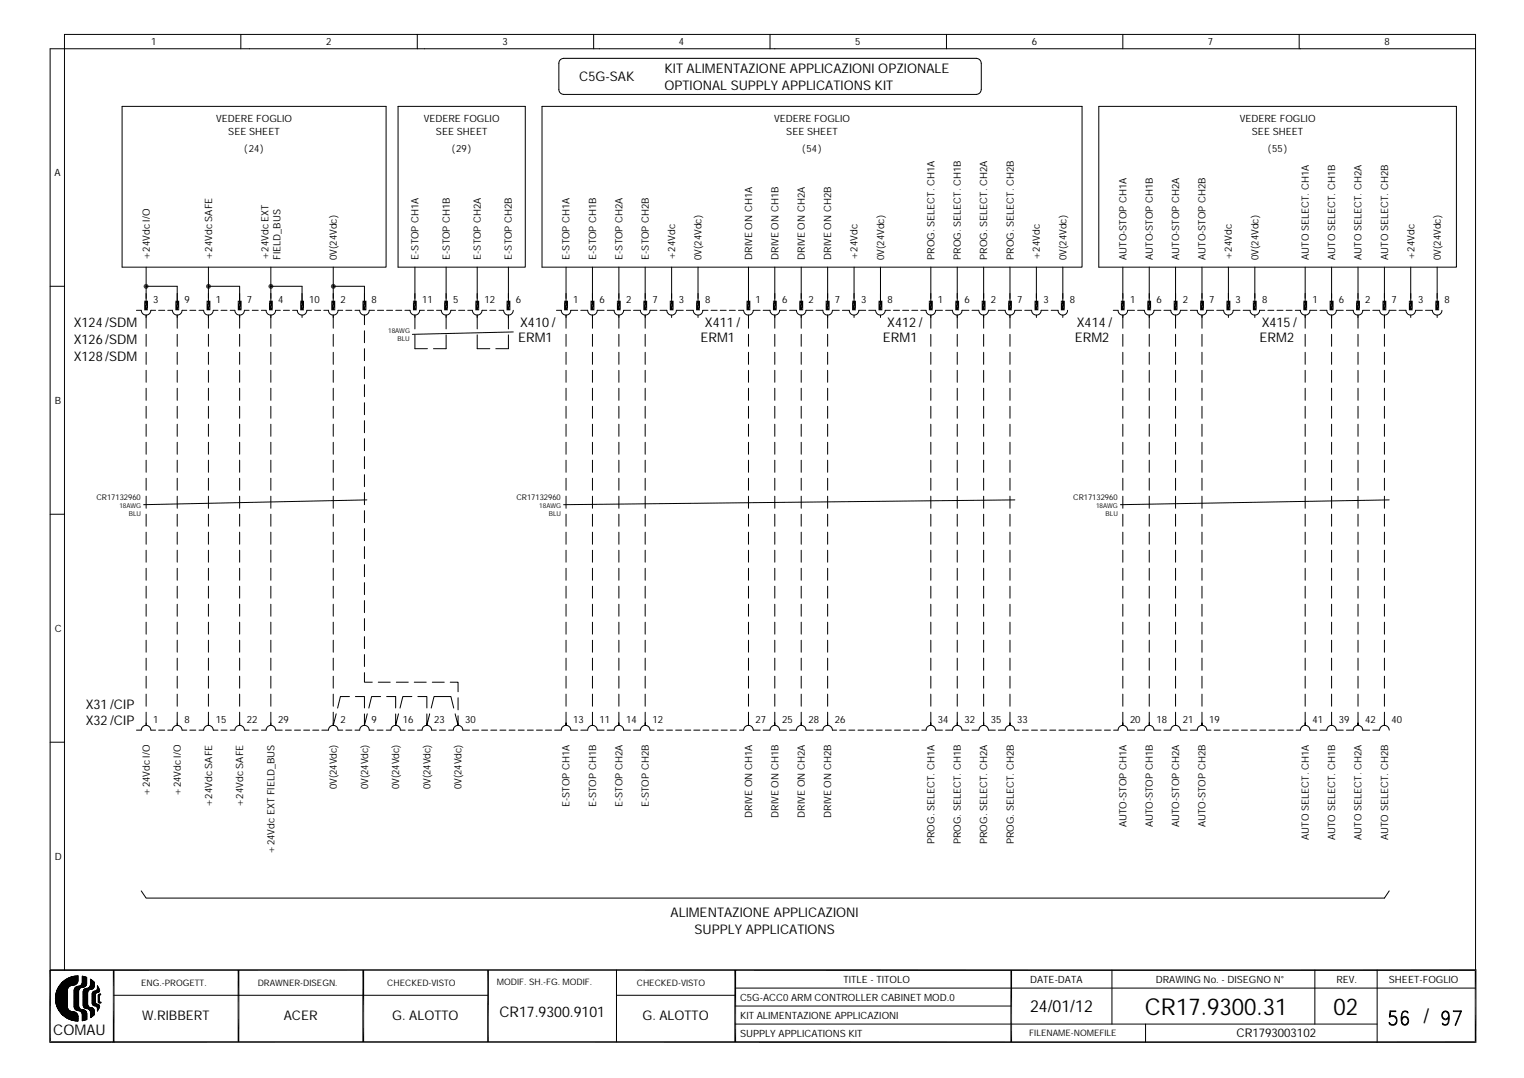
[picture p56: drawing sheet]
<svg xmlns="http://www.w3.org/2000/svg" width="297mm" height="210mm" viewBox="0 0 297 210" stroke-linecap="round" stroke-linejoin="round" font-family="sans-serif">
<defs><g id="words">
<g font-size="4.5">
<text x="222.9" y="197.5">CR17.9300.31</text>
<text x="259.6" y="197.5">02</text>
</g>
<text font-size="3.9" x="277.1" y="199.2">/</text>
<text font-size="3.2" x="200.5" y="197.1">24/01/12</text>
<g font-size="2.9">
<text x="10.4" y="201.5">COMAU</text>
<text x="97.2" y="198">CR17.9300.9101</text>
</g>
<g font-size="2.6">
<text x="112.8" y="15.8">C5G-SAK</text>
<text x="129.3" y="14.2">KIT ALIMENTAZIONE APPLICAZIONI OPZIONALE</text>
<text x="129.3" y="17.4">OPTIONAL SUPPLY APPLICATIONS KIT</text>
<text x="14.4" y="63.7">X124/SDM</text>
<text x="101.3" y="63.7">X410/</text>
<text x="137.2" y="63.7">X411 /</text>
<text x="172.7" y="63.7">X412/</text>
<text x="209.6" y="63.7">X414/</text>
<text x="245.6" y="63.7">X415/</text>
<text x="14.4" y="67">X126/SDM</text>
<text x="14.4" y="70.2">X128/SDM</text>
<text x="100.9" y="66.5">ERM1</text>
<text x="136.4" y="66.5">ERM1</text>
<text x="171.9" y="66.5">ERM1</text>
<text x="209.2" y="66.5">ERM2</text>
<text x="245.2" y="66.5">ERM2</text>
<text x="16.7" y="138">X31 /CIP</text>
<text x="16.7" y="141.2">X32/CIP</text>
<text x="130.6" y="178.6">ALIMENTAZIONE APPLICAZIONI</text>
<text x="135.2" y="181.9">SUPPLY APPLICATIONS</text>
<text x="27.7" y="198.7">W.RIBBERT</text>
<text x="55.2" y="198.7">ACER</text>
<text x="76.4" y="198.7">G. ALOTTO</text>
<text x="125.1" y="198.7">G. ALOTTO</text>
</g>
<text font-size="2.3" x="240.7" y="202">CR1793003102</text>
<g font-size="1.9">
<text x="29.4" y="8.8">1</text>
<text x="63.5" y="8.8">2</text>
<text x="97.8" y="8.8">3</text>
<text x="132.1" y="8.8">4</text>
<text x="166.5" y="8.8">5</text>
<text x="200.9" y="8.8">6</text>
<text x="235.2" y="8.8">7</text>
<text x="269.5" y="8.8">8</text>
<text x="42.1" y="23.7">VEDERE FOGLIO</text>
<text x="82.5" y="23.7">VEDERE FOGLIO</text>
<text x="150.7" y="23.7">VEDERE FOGLIO</text>
<text x="241.3" y="23.7">VEDERE FOGLIO</text>
<text x="44.4" y="26.3">SEE SHEET</text>
<text x="47.5" y="29.6">(24)</text>
<text x="84.9" y="26.3">SEE SHEET</text>
<text x="88" y="29.6">(29)</text>
<text x="153.1" y="26.3">SEE SHEET</text>
<text x="156.2" y="29.6">(54)</text>
<text x="243.7" y="26.3">SEE SHEET</text>
<text x="246.8" y="29.6">(55)</text>
<text x="10.6" y="34.3">A</text>
<text x="29.1" y="50.6" transform="rotate(-90 29.1 50.6)">+24Vdc I/O</text>
<text x="41.3" y="50.6" transform="rotate(-90 41.3 50.6)">+24Vdc SAFE</text>
<text x="52.3" y="50.6" transform="rotate(-90 52.3 50.6)">+24Vdc EXT</text>
<text x="54.6" y="50.6" transform="rotate(-90 54.6 50.6)">FIELD_BUS</text>
<text x="65.6" y="50.6" transform="rotate(-90 65.6 50.6)">0V(24Vdc)</text>
<text x="81.5" y="50.6" transform="rotate(-90 81.5 50.6)">E-STOP CH1A</text>
<text x="87.5" y="50.6" transform="rotate(-90 87.5 50.6)">E-STOP CH1B</text>
<text x="93.6" y="50.6" transform="rotate(-90 93.6 50.6)">E-STOP CH2A</text>
<text x="99.7" y="50.6" transform="rotate(-90 99.7 50.6)">E-STOP CH2B</text>
<text x="110.9" y="50.6" transform="rotate(-90 110.9 50.6)">E-STOP CH1A</text>
<text x="116" y="50.6" transform="rotate(-90 116 50.6)">E-STOP CH1B</text>
<text x="121.2" y="50.6" transform="rotate(-90 121.2 50.6)">E-STOP CH2A</text>
<text x="126.3" y="50.6" transform="rotate(-90 126.3 50.6)">E-STOP CH2B</text>
<text x="131.4" y="50.6" transform="rotate(-90 131.4 50.6)">+24Vdc</text>
<text x="136.6" y="50.6" transform="rotate(-90 136.6 50.6)">0V(24Vdc)</text>
<text x="146.4" y="50.6" transform="rotate(-90 146.4 50.6)">DRIVE ON CH1A</text>
<text x="151.5" y="50.6" transform="rotate(-90 151.5 50.6)">DRIVE ON CH1B</text>
<text x="156.7" y="50.6" transform="rotate(-90 156.7 50.6)">DRIVE ON CH2A</text>
<text x="161.8" y="50.6" transform="rotate(-90 161.8 50.6)">DRIVE ON CH2B</text>
<text x="167" y="50.6" transform="rotate(-90 167 50.6)">+24Vdc</text>
<text x="172.1" y="50.6" transform="rotate(-90 172.1 50.6)">0V(24Vdc)</text>
<text x="181.9" y="50.6" transform="rotate(-90 181.9 50.6)">PROG. SELECT. CH1A</text>
<text x="187" y="50.6" transform="rotate(-90 187 50.6)">PROG. SELECT. CH1B</text>
<text x="192.2" y="50.6" transform="rotate(-90 192.2 50.6)">PROG. SELECT. CH2A</text>
<text x="197.3" y="50.6" transform="rotate(-90 197.3 50.6)">PROG. SELECT. CH2B</text>
<text x="202.5" y="50.6" transform="rotate(-90 202.5 50.6)">+24Vdc</text>
<text x="207.6" y="50.6" transform="rotate(-90 207.6 50.6)">0V(24Vdc)</text>
<text x="219.3" y="50.6" transform="rotate(-90 219.3 50.6)">AUTO-STOP CH1A</text>
<text x="224.4" y="50.6" transform="rotate(-90 224.4 50.6)">AUTO-STOP CH1B</text>
<text x="229.6" y="50.6" transform="rotate(-90 229.6 50.6)">AUTO-STOP CH2A</text>
<text x="234.7" y="50.6" transform="rotate(-90 234.7 50.6)">AUTO-STOP CH2B</text>
<text x="239.8" y="50.6" transform="rotate(-90 239.8 50.6)">+24Vdc</text>
<text x="245" y="50.6" transform="rotate(-90 245 50.6)">0V(24Vdc)</text>
<text x="254.8" y="50.6" transform="rotate(-90 254.8 50.6)">AUTO SELECT. CH1A</text>
<text x="259.9" y="50.6" transform="rotate(-90 259.9 50.6)">AUTO SELECT. CH1B</text>
<text x="265.1" y="50.6" transform="rotate(-90 265.1 50.6)">AUTO SELECT. CH2A</text>
<text x="270.2" y="50.6" transform="rotate(-90 270.2 50.6)">AUTO SELECT. CH2B</text>
<text x="275.4" y="50.6" transform="rotate(-90 275.4 50.6)">+24Vdc</text>
<text x="280.5" y="50.6" transform="rotate(-90 280.5 50.6)">0V(24Vdc)</text>
<text x="29.8" y="59">3</text>
<text x="35.9" y="59">9</text>
<text x="42" y="59">1</text>
<text x="48.1" y="59">7</text>
<text x="54.1" y="59">4</text>
<text x="60.2" y="59">10</text>
<text x="66.3" y="59">2</text>
<text x="72.3" y="59">8</text>
<text x="82.2" y="59">11</text>
<text x="88.2" y="59">5</text>
<text x="94.3" y="59">12</text>
<text x="100.4" y="59">6</text>
<text x="111.6" y="59">1</text>
<text x="116.7" y="59">6</text>
<text x="121.9" y="59">2</text>
<text x="127" y="59">7</text>
<text x="132.1" y="59">3</text>
<text x="137.3" y="59">8</text>
<text x="147.1" y="59">1</text>
<text x="152.3" y="59">6</text>
<text x="157.4" y="59">2</text>
<text x="162.5" y="59">7</text>
<text x="167.7" y="59">3</text>
<text x="172.8" y="59">8</text>
<text x="182.6" y="59">1</text>
<text x="187.7" y="59">6</text>
<text x="192.9" y="59">2</text>
<text x="198" y="59">7</text>
<text x="203.2" y="59">3</text>
<text x="208.3" y="59">8</text>
<text x="220" y="59">1</text>
<text x="225.1" y="59">6</text>
<text x="230.3" y="59">2</text>
<text x="235.4" y="59">7</text>
<text x="240.5" y="59">3</text>
<text x="245.7" y="59">8</text>
<text x="255.5" y="59">1</text>
<text x="260.6" y="59">6</text>
<text x="265.8" y="59">2</text>
<text x="270.9" y="59">7</text>
<text x="276.1" y="59">3</text>
<text x="281.2" y="59">8</text>
<text x="10.7" y="78.6">B</text>
<text x="10.6" y="123">C</text>
<text x="29.8" y="140.8">1</text>
<text x="35.9" y="140.8">8</text>
<text x="42" y="140.8">15</text>
<text x="48.1" y="140.8">22</text>
<text x="54.1" y="140.8">29</text>
<text x="66.3" y="140.8">2</text>
<text x="72.3" y="140.8">9</text>
<text x="78.4" y="140.8">16</text>
<text x="84.5" y="140.8">23</text>
<text x="90.6" y="140.8">30</text>
<text x="111.6" y="140.8">13</text>
<text x="116.7" y="140.8">11</text>
<text x="121.9" y="140.8">14</text>
<text x="127" y="140.8">12</text>
<text x="147.1" y="140.8">27</text>
<text x="152.3" y="140.8">25</text>
<text x="157.4" y="140.8">28</text>
<text x="162.5" y="140.8">26</text>
<text x="182.6" y="140.8">34</text>
<text x="187.7" y="140.8">32</text>
<text x="192.9" y="140.8">35</text>
<text x="198" y="140.8">33</text>
<text x="220" y="140.8">20</text>
<text x="225.1" y="140.8">18</text>
<text x="230.3" y="140.8">21</text>
<text x="235.4" y="140.8">19</text>
<text x="255.5" y="140.8">41</text>
<text x="260.6" y="140.8">39</text>
<text x="265.8" y="140.8">42</text>
<text x="270.9" y="140.8">40</text>
<text x="29.1" y="155" transform="rotate(-90 29.1 155)">+24Vdc I/O</text>
<text x="35.2" y="155" transform="rotate(-90 35.2 155)">+24Vdc I/O</text>
<text x="65.6" y="153.7" transform="rotate(-90 65.6 153.7)">0V(24Vdc)</text>
<text x="71.6" y="153.7" transform="rotate(-90 71.6 153.7)">0V(24Vdc)</text>
<text x="77.7" y="153.7" transform="rotate(-90 77.7 153.7)">0V(24Vdc)</text>
<text x="83.8" y="153.7" transform="rotate(-90 83.8 153.7)">0V(24Vdc)</text>
<text x="89.9" y="153.7" transform="rotate(-90 89.9 153.7)">0V(24Vdc)</text>
<text x="41.3" y="157.1" transform="rotate(-90 41.3 157.1)">+24Vdc SAFE</text>
<text x="47.3" y="157.1" transform="rotate(-90 47.3 157.1)">+24Vdc SAFE</text>
<text x="110.9" y="157.2" transform="rotate(-90 110.9 157.2)">E-STOP CH1A</text>
<text x="116" y="157.2" transform="rotate(-90 116 157.2)">E-STOP CH1B</text>
<text x="121.2" y="157.2" transform="rotate(-90 121.2 157.2)">E-STOP CH2A</text>
<text x="126.3" y="157.2" transform="rotate(-90 126.3 157.2)">E-STOP CH2B</text>
<text x="146.4" y="159.2" transform="rotate(-90 146.4 159.2)">DRIVE ON CH1A</text>
<text x="151.5" y="159.2" transform="rotate(-90 151.5 159.2)">DRIVE ON CH1B</text>
<text x="156.7" y="159.2" transform="rotate(-90 156.7 159.2)">DRIVE ON CH2A</text>
<text x="161.8" y="159.2" transform="rotate(-90 161.8 159.2)">DRIVE ON CH2B</text>
<text x="219.3" y="161.1" transform="rotate(-90 219.3 161.1)">AUTO-STOP CH1A</text>
<text x="224.4" y="161.1" transform="rotate(-90 224.4 161.1)">AUTO-STOP CH1B</text>
<text x="229.6" y="161.1" transform="rotate(-90 229.6 161.1)">AUTO-STOP CH2A</text>
<text x="234.7" y="161.1" transform="rotate(-90 234.7 161.1)">AUTO-STOP CH2B</text>
<text x="10.7" y="167.4">D</text>
<text x="53.4" y="166.2" transform="rotate(-90 53.4 166.2)">+24Vdc EXT FIELD_BUS</text>
<text x="181.9" y="164.4" transform="rotate(-90 181.9 164.4)">PROG. SELECT. CH1A</text>
<text x="187" y="164.4" transform="rotate(-90 187 164.4)">PROG. SELECT. CH1B</text>
<text x="192.2" y="164.4" transform="rotate(-90 192.2 164.4)">PROG. SELECT. CH2A</text>
<text x="197.3" y="164.4" transform="rotate(-90 197.3 164.4)">PROG. SELECT. CH2B</text>
<text x="254.8" y="163.5" transform="rotate(-90 254.8 163.5)">AUTO SELECT. CH1A</text>
<text x="259.9" y="163.6" transform="rotate(-90 259.9 163.6)">AUTO SELECT. CH1B</text>
<text x="265.1" y="163.5" transform="rotate(-90 265.1 163.5)">AUTO SELECT. CH2A</text>
<text x="270.2" y="163.6" transform="rotate(-90 270.2 163.6)">AUTO SELECT. CH2B</text>
<text x="164.2" y="191.5">TITLE - TITOLO</text>
<text x="200.6" y="191.5">DATE-DATA</text>
<text x="225" y="191.5">DRAWING No. - DISEGNO N°</text>
<text x="260.2" y="191.5">REV.</text>
<text x="270.4" y="191.5">SHEET-FOGLIO</text>
<text x="144.1" y="195">C5G-ACC0 ARM CONTROLLER CABINET MOD.0</text>
<text x="144.1" y="198.5">KIT ALIMENTAZIONE APPLICAZIONI</text>
<text x="144.1" y="202">SUPPLY APPLICATIONS KIT</text>
</g>
<g font-size="1.7">
<text x="27.5" y="191.9">ENG.-PROGETT.</text>
<text x="50.2" y="191.9">DRAWNER-DISEGN.</text>
<text x="75.4" y="191.9">CHECKED-VISTO</text>
<text x="96.7" y="191.7">MODIF. SH.-FG. MODIF.</text>
<text x="124" y="191.9">CHECKED-VISTO</text>
<text x="200.4" y="201.7">FILENAME-NOMEFILE</text>
</g>
<g font-size="1.5">
<text x="18.8" y="97.3">CR17132960</text>
<text x="100.5" y="97.3">CR17132960</text>
<text x="208.9" y="97.3">CR17132960</text>
</g>
<g font-size="1.3">
<text x="75.6" y="64.8">18AWG</text>
<text x="77.4" y="66.4">BLU</text>
<text x="23.2" y="98.9">18AWG</text>
<text x="25.1" y="100.5">BLU</text>
<text x="105" y="98.9">18AWG</text>
<text x="106.8" y="100.5">BLU</text>
<text x="213.4" y="98.9">18AWG</text>
<text x="215.2" y="100.5">BLU</text>
</g>
</g></defs>
<g fill="none" stroke="#000" stroke-width=".19">
<path d="M46.9 6.7v2.8M81.2 6.7v2.8M109.2 11.5l.5-.1h80.4a.99 .99 0 0 1 .9 .9v5.1a.99 .99 0 0 1-.9 1h-80.4a.95 .95 0 0 1-.9-1v-5.1zM115.6 6.7v2.8M149.9 6.7v2.8M184.3 6.7v2.8M218.6 6.7v2.8M252.9 6.7v2.8M287.3 9.5h-277.5v179.4M23.8 20.7h51.4v31.3h-51.4zM77.5 20.7h24.8v31.3h-24.8zM105.5 20.7h105.2v31.3h-105.2z"/>
<path d="M213.9 20.7h69.6v31.3h-69.6zM9.8 55.7h2.8M28.4 55.7h6.1v3.3M28.4 52v7M40.6 55.7h6.1v3.3M40.6 52v7M52.7 52v7M52.7 55.7h6.1v3.3M64.9 52v7M64.9 55.7h6.1v3.3M80.8 52v7M86.8 52v7"/>
<path d="M92.9 52v7M99 52v7M110.2 52v7M115.3 52v7M120.5 52v7M125.6 52v7M130.7 52v7M135.9 52v7M145.7 52v7M150.8 52v7M156 52v7M161.1 52v7"/>
<path d="M166.3 52v7M171.4 52v7M181.2 52v7M186.4 52v7M191.5 52v7M196.6 52v7M201.8 52v7M206.9 52v7M218.6 52v7M223.7 52v7M228.9 52v7M234 52v7"/>
<path d="M239.1 52v7M244.3 52v7M254.1 52v7M259.2 52v7M264.4 52v7M269.5 52v7M274.6 52v7M279.8 52v7M26.6 60.4h.9a.94 .94 0 0 0 .9 1 .94 .94 0 0 0 1-1h.9M28.4 61.4v2.5M28.4 65.1v2.3M28.4 68.6v2.3"/>
<path d="M28.4 72.1v2.3M28.4 75.6v2.3M28.4 79.1v2.3M30.9 60.4h1.2M32.7 60.4h.9a.94 .94 0 0 0 .9 1 .94 .94 0 0 0 1-1h.9M34.5 61.4v2.5M34.5 65.1v2.3M34.5 68.6v2.3M34.5 72.1v2.3M34.5 75.6v2.3M34.5 79.1v2.3M37 60.4h1.1"/>
<path d="M38.7 60.4h.9a.94 .94 0 0 0 1 1 .94 .94 0 0 0 .9-1h.9M40.6 61.4v2.5M40.6 65.1v2.3M40.6 68.6v2.3M40.6 72.1v2.3M40.6 75.6v2.3M40.6 79.1v2.3M43 60.4h1.2M44.8 60.4h.9a.93 .93 0 0 0 1 1 .93 .93 0 0 0 .9-1h.9M46.7 61.4v2.5M46.7 65.1v2.3M46.7 68.6v2.3"/>
<path d="M46.7 72.1v2.3M46.7 75.6v2.3M46.7 79.1v2.3M49.1 60.4h1.2M50.9 60.4h.9a.93 .93 0 0 0 .9 1 .93 .93 0 0 0 1-1h.9M52.7 61.4v2.5M52.7 65.1v2.3M52.7 68.6v2.3M52.7 72.1v2.3M52.7 75.6v2.3M52.7 79.1v2.3M55.2 60.4h1.1"/>
<path d="M57 60.4h.9a.93 .93 0 0 0 .9 1 .93 .93 0 0 0 .9-1h.9M58.8 61.4v.4M61.3 60.4h1.1M63 60.4h.9a.93 .93 0 0 0 1 1 .93 .93 0 0 0 .9-1h.9M64.9 61.4v2.5M64.9 65.1v2.3M64.9 68.6v2.3M64.9 72.1v2.3M64.9 75.6v2.3M64.9 79.1v2.3M67.3 60.4h1.2M69.1 60.4h.9a.93 .93 0 0 0 1 1 .93 .93 0 0 0 .9-1h1"/>
<path d="M71 61.4v1.8M71 64.4v2.3M71 67.9v2.3M71 71.4v2.3M71 74.9v2.3M71 78.4v2.3M73.5 60.4h1.2M75.3 60.4h1.1M77 60.4h1.2M78.8 60.4h1a.94 .94 0 0 0 1 1 .94 .94 0 0 0 .9-1h.9M80.8 61.4v2.6M80.8 65.2v2.7h2.4"/>
<path d="M83.2 60.4h1.2M85 60.4h.9a.94 .94 0 0 0 .9 1 .94 .94 0 0 0 1-1h.9M86.8 61.4v2.6M86.8 65.2v2.7h-2.4M89.3 60.4h1.2M91.1 60.4h.9a.94 .94 0 0 0 .9 1 .94 .94 0 0 0 1-1h.9M92.9 61.4v2.6M92.9 65.2v2.7h2.5M95.4 60.4h1.1M97.1 60.4h.9a.94 .94 0 0 0 1 1 .94 .94 0 0 0 .9-1M99 61.4v2.6M99 65.2v2.7h-2.5"/>
<path d="M99.9 64.6l-19.6 .5M108.3 60.4h1a.93 .93 0 0 0 .9 1 .93 .93 0 0 0 .9-1h1.4M110.2 61.4v2.5M110.2 65.1v2.3M110.2 68.6v2.3M110.2 72.1v2.3M110.2 75.6v2.3M110.2 79.1v2.3M113.1 60.4h1.3a.93 .93 0 0 0 .9 1 .93 .93 0 0 0 1-1h1.3M115.3 61.4v2.5M115.3 65.1v2.3M115.3 68.6v2.3"/>
<path d="M115.3 72.1v2.3M115.3 75.6v2.3M115.3 79.1v2.3M118.2 60.4h1.3a.93 .93 0 0 0 1 1 .93 .93 0 0 0 .9-1h1.3M120.5 61.4v2.5M120.5 65.1v2.3M120.5 68.6v2.3M120.5 72.1v2.3M120.5 75.6v2.3M120.5 79.1v2.3M123.3 60.4h1.4a.94 .94 0 0 0 .9 1 .94 .94 0 0 0 1-1h1.3M125.6 61.4v2.5"/>
<path d="M125.6 65.1v2.3M125.6 68.6v2.3M125.6 72.1v2.3M125.6 75.6v2.3M125.6 79.1v2.3M128.5 60.4h1.3a.93 .93 0 0 0 .9 1 .93 .93 0 0 0 1-1h1.3M130.7 61.4v.4M133.6 60.4h1.4a.93 .93 0 0 0 .9 1 .93 .93 0 0 0 .9-1h1M135.9 61.4v.4M138.4 60.4h1.2M140.2 60.4h1.2M142 60.4h1.2"/>
<path d="M143.8 60.4h1a.94 .94 0 0 0 .9 1 .94 .94 0 0 0 .9-1h1.4M145.7 61.4v2.5M145.7 65.1v2.3M145.7 68.6v2.3M145.7 72.1v2.3M145.7 75.6v2.3M145.7 79.1v2.3M148.6 60.4h1.3a.94 .94 0 0 0 .9 1 .94 .94 0 0 0 1-1h1.3M150.8 61.4v2.5M150.8 65.1v2.3M150.8 68.6v2.3M150.8 72.1v2.3"/>
<path d="M150.8 75.6v2.3M150.8 79.1v2.3M153.7 60.4h1.3a.93 .93 0 0 0 1 1 .93 .93 0 0 0 .9-1h1.3M156 61.4v2.5M156 65.1v2.3M156 68.6v2.3M156 72.1v2.3M156 75.6v2.3M156 79.1v2.3M158.9 60.4h1.3a.93 .93 0 0 0 .9 1 .93 .93 0 0 0 1-1h1.3M161.1 61.4v2.5M161.1 65.1v2.3"/>
<path d="M161.1 68.6v2.3M161.1 72.1v2.3M161.1 75.6v2.3M161.1 79.1v2.3M164 60.4h1.3a.93 .93 0 0 0 1 1 .93 .93 0 0 0 .9-1h1.3M166.3 61.4v.4M169.1 60.4h1.4a.94 .94 0 0 0 .9 1 .94 .94 0 0 0 .9-1h1M171.4 61.4v.4M173.9 60.4h1.2M175.7 60.4h1.2M177.5 60.4h1.2M179.3 60.4h1a.93 .93 0 0 0 .9 1 .93 .93 0 0 0 .9-1h1.4"/>
<path d="M181.2 61.4v2.5M181.2 65.1v2.3M181.2 68.6v2.3M181.2 72.1v2.3M181.2 75.6v2.3M181.2 79.1v2.3M184.1 60.4h1.3a.93 .93 0 0 0 1 1 .93 .93 0 0 0 .9-1h1.3M186.4 61.4v2.5M186.4 65.1v2.3M186.4 68.6v2.3M186.4 72.1v2.3M186.4 75.6v2.3"/>
<path d="M186.4 79.1v2.3M189.2 60.4h1.3a.94 .94 0 0 0 1 1 .94 .94 0 0 0 .9-1h1.4M191.5 61.4v2.5M191.5 65.1v2.3M191.5 68.6v2.3M191.5 72.1v2.3M191.5 75.6v2.3M191.5 79.1v2.3M194.4 60.4h1.3a.94 .94 0 0 0 .9 1 .94 .94 0 0 0 1-1h1.3M196.6 61.4v2.5M196.6 65.1v2.3M196.6 68.6v2.3"/>
<path d="M196.6 72.1v2.3M196.6 75.6v2.3M196.6 79.1v2.3M199.5 60.4h1.3a.93 .93 0 0 0 1 1 .93 .93 0 0 0 .9-1h1.3M201.8 61.4v.4M204.6 60.4h1.4a.93 .93 0 0 0 .9 1 .93 .93 0 0 0 .9-1M206.9 61.4v.4M216.7 60.4h1a.93 .93 0 0 0 .9 1 .93 .93 0 0 0 .9-1h1.4M218.6 61.4v2.5M218.6 65.1v2.3M218.6 68.6v2.3M218.6 72.1v2.3"/>
<path d="M218.6 75.6v2.3M218.6 79.1v2.3M221.5 60.4h1.3a.94 .94 0 0 0 .9 1 .94 .94 0 0 0 1-1h1.3M223.7 61.4v2.5M223.7 65.1v2.3M223.7 68.6v2.3M223.7 72.1v2.3M223.7 75.6v2.3M223.7 79.1v2.3M226.6 60.4h1.3a.94 .94 0 0 0 1 1 .94 .94 0 0 0 .9-1h1.3M228.9 61.4v2.5M228.9 65.1v2.3"/>
<path d="M228.9 68.6v2.3M228.9 72.1v2.3M228.9 75.6v2.3M228.9 79.1v2.3M231.7 60.4h1.4a.93 .93 0 0 0 .9 1 .93 .93 0 0 0 .9-1h1.4M234 61.4v2.5M234 65.1v2.3M234 68.6v2.3M234 72.1v2.3M234 75.6v2.3M234 79.1v2.3M236.9 60.4h1.3a.93 .93 0 0 0 .9 1 .93 .93 0 0 0 1-1h1.3"/>
<path d="M239.1 61.4v.4M242 60.4h1.4a.93 .93 0 0 0 .9 1 .93 .93 0 0 0 .9-1h1M244.3 61.4v.4M246.8 60.4h1.2M248.6 60.4h1.2M250.4 60.4h1.1M252.2 60.4h1a.93 .93 0 0 0 .9 1 .93 .93 0 0 0 .9-1h1.3M254.1 61.4v2.5M254.1 65.1v2.3M254.1 68.6v2.3M254.1 72.1v2.3M254.1 75.6v2.3"/>
<path d="M254.1 79.1v2.3M257 60.4h1.3a.93 .93 0 0 0 .9 1 .93 .93 0 0 0 1-1h1.3M259.2 61.4v2.5M259.2 65.1v2.3M259.2 68.6v2.3M259.2 72.1v2.3M259.2 75.6v2.3M259.2 79.1v2.3M262.1 60.4h1.3a.93 .93 0 0 0 1 1 .93 .93 0 0 0 .9-1h1.3M264.4 61.4v2.5M264.4 65.1v2.3M264.4 68.6v2.3"/>
<path d="M264.4 72.1v2.3M264.4 75.6v2.3M264.4 79.1v2.3M267.3 60.4h1.3a.94 .94 0 0 0 .9 1 .94 .94 0 0 0 .9-1h1.4M269.5 61.4v2.5M269.5 65.1v2.3M269.5 68.6v2.3M269.5 72.1v2.3M269.5 75.6v2.3M269.5 79.1v2.3M272.4 60.4h1.3a.94 .94 0 0 0 .9 1 .94 .94 0 0 0 1-1h1.3M274.6 61.4v.4"/>
<path d="M277.5 60.4h1.3a.93 .93 0 0 0 1 1 .93 .93 0 0 0 .9-1M279.8 61.4v.4M28.4 82.6v2.4M28.4 86.1v2.3M28.4 89.6v2.4M28.4 93.1v2.4M28.4 96.6v2.4M34.5 82.6v2.4M34.5 86.1v2.3M34.5 89.6v2.4M34.5 93.1v2.4M34.5 96.6v2.4"/>
<path d="M40.6 82.6v2.4M40.6 86.1v2.3M40.6 89.6v2.4M40.6 93.1v2.4M40.6 96.6v2.4M46.7 82.6v2.4M46.7 86.1v2.3M46.7 89.6v2.4M46.7 93.1v2.4M46.7 96.6v2.4M52.7 82.6v2.4M52.7 86.1v2.3"/>
<path d="M52.7 89.6v2.4M52.7 93.1v2.4M52.7 96.6v2.4M64.9 82.6v2.4M64.9 86.1v2.3M64.9 89.6v2.4M64.9 93.1v2.4M64.9 96.6v2.4M71 81.9v2.4M71 85.4v2.3M71 88.9v2.4M71 92.4v2.4"/>
<path d="M71 95.9v2.4M71 99.4v2.4M71.4 97.3l-43.4 1M110.2 82.6v2.4M110.2 86.1v2.3M110.2 89.6v2.4M110.2 93.1v2.4M110.2 96.6v2.4M115.3 82.6v2.4M115.3 86.1v2.3M115.3 89.6v2.4M115.3 93.1v2.4"/>
<path d="M115.3 96.6v2.4M120.5 82.6v2.4M120.5 86.1v2.3M120.5 89.6v2.4M120.5 93.1v2.4M120.5 96.6v2.4M125.6 82.6v2.4M125.6 86.1v2.3M125.6 89.6v2.4M125.6 93.1v2.4M125.6 96.6v2.4M145.7 82.6v2.4"/>
<path d="M145.7 86.1v2.3M145.7 89.6v2.4M145.7 93.1v2.4M145.7 96.6v2.4M150.8 82.6v2.4M150.8 86.1v2.3M150.8 89.6v2.4M150.8 93.1v2.4M150.8 96.6v2.4M156 82.6v2.4M156 86.1v2.3M156 89.6v2.4"/>
<path d="M156 93.1v2.4M156 96.6v2.4M161.1 82.6v2.4M161.1 86.1v2.3M161.1 89.6v2.4M161.1 93.1v2.4M161.1 96.6v2.4M181.2 82.6v2.4M181.2 86.1v2.3M181.2 89.6v2.4M181.2 93.1v2.4M181.2 96.6v2.4"/>
<path d="M186.4 82.6v2.4M186.4 86.1v2.3M186.4 89.6v2.4M186.4 93.1v2.4M186.4 96.6v2.4M191.5 82.6v2.4M191.5 86.1v2.3M191.5 89.6v2.4M191.5 93.1v2.4M191.5 96.6v2.4M196.6 82.6v2.4M196.6 86.1v2.3"/>
<path d="M196.6 89.6v2.4M196.6 93.1v2.4M196.6 96.6v2.4M197.6 97.3l-87.9 1M218.6 82.6v2.4M218.6 86.1v2.3M218.6 89.6v2.4M218.6 93.1v2.4M218.6 96.6v2.4M223.7 82.6v2.4M223.7 86.1v2.3M223.7 89.6v2.4"/>
<path d="M223.7 93.1v2.4M223.7 96.6v2.4M228.9 82.6v2.4M228.9 86.1v2.3M228.9 89.6v2.4M228.9 93.1v2.4M228.9 96.6v2.4M234 82.6v2.4M234 86.1v2.3M234 89.6v2.4M234 93.1v2.4M234 96.6v2.4"/>
<path d="M254.1 82.6v2.4M254.1 86.1v2.3M254.1 89.6v2.4M254.1 93.1v2.4M254.1 96.6v2.4M259.2 82.6v2.4M259.2 86.1v2.3M259.2 89.6v2.4M259.2 93.1v2.4M259.2 96.6v2.4M264.4 82.6v2.4M264.4 86.1v2.3"/>
<path d="M264.4 89.6v2.4M264.4 93.1v2.4M264.4 96.6v2.4M269.5 82.6v2.4M269.5 86.1v2.3M269.5 89.6v2.4M269.5 93.1v2.4M269.5 96.6v2.4M270.4 97.3l-52.3 1M9.8 100.1h2.8M28.4 100.1v2.4M28.4 103.6v2.4"/>
<path d="M28.4 107.1v2.4M28.4 110.7v2.3M28.4 114.1v2.4M28.4 117.7v2.3M34.5 100.1v2.4M34.5 103.6v2.4M34.5 107.1v2.4M34.5 110.7v2.3M34.5 114.1v2.4M34.5 117.7v2.3M40.6 100.1v2.4M40.6 103.6v2.4"/>
<path d="M40.6 107.1v2.4M40.6 110.7v2.3M40.6 114.1v2.4M40.6 117.7v2.3M46.7 100.1v2.4M46.7 103.6v2.4M46.7 107.1v2.4M46.7 110.7v2.3M46.7 114.1v2.4M46.7 117.7v2.3M52.7 100.1v2.4M52.7 103.6v2.4"/>
<path d="M52.7 107.1v2.4M52.7 110.7v2.3M52.7 114.1v2.4M52.7 117.7v2.3M64.9 100.1v2.4M64.9 103.6v2.4M64.9 107.1v2.4M64.9 110.7v2.3M64.9 114.1v2.4M64.9 117.7v2.3M71 102.9v2.4M71 106.4v2.4"/>
<path d="M71 109.9v2.4M71 113.4v2.4M71 116.9v2.4M110.2 100.1v2.4M110.2 103.6v2.4M110.2 107.1v2.4M110.2 110.7v2.3M110.2 114.1v2.4M110.2 117.7v2.3M115.3 100.1v2.4M115.3 103.6v2.4M115.3 107.1v2.4"/>
<path d="M115.3 110.7v2.3M115.3 114.1v2.4M115.3 117.7v2.3M120.5 100.1v2.4M120.5 103.6v2.4M120.5 107.1v2.4M120.5 110.7v2.3M120.5 114.1v2.4M120.5 117.7v2.3M125.6 100.1v2.4M125.6 103.6v2.4M125.6 107.1v2.4"/>
<path d="M125.6 110.7v2.3M125.6 114.1v2.4M125.6 117.7v2.3M145.7 100.1v2.4M145.7 103.6v2.4M145.7 107.1v2.4M145.7 110.7v2.3M145.7 114.1v2.4M145.7 117.7v2.3M150.8 100.1v2.4M150.8 103.6v2.4M150.8 107.1v2.4"/>
<path d="M150.8 110.7v2.3M150.8 114.1v2.4M150.8 117.7v2.3M156 100.1v2.4M156 103.6v2.4M156 107.1v2.4M156 110.7v2.3M156 114.1v2.4M156 117.7v2.3M161.1 100.1v2.4M161.1 103.6v2.4M161.1 107.1v2.4"/>
<path d="M161.1 110.7v2.3M161.1 114.1v2.4M161.1 117.7v2.3M181.2 100.1v2.4M181.2 103.6v2.4M181.2 107.1v2.4M181.2 110.7v2.3M181.2 114.1v2.4M181.2 117.7v2.3M186.4 100.1v2.4M186.4 103.6v2.4M186.4 107.1v2.4"/>
<path d="M186.4 110.7v2.3M186.4 114.1v2.4M186.4 117.7v2.3M191.5 100.1v2.4M191.5 103.6v2.4M191.5 107.1v2.4M191.5 110.7v2.3M191.5 114.1v2.4M191.5 117.7v2.3M196.6 100.1v2.4M196.6 103.6v2.4M196.6 107.1v2.4"/>
<path d="M196.6 110.7v2.3M196.6 114.1v2.4M196.6 117.7v2.3M218.6 100.1v2.4M218.6 103.6v2.4M218.6 107.1v2.4M218.6 110.7v2.3M218.6 114.1v2.4M218.6 117.7v2.3M223.7 100.1v2.4M223.7 103.6v2.4M223.7 107.1v2.4"/>
<path d="M223.7 110.7v2.3M223.7 114.1v2.4M223.7 117.7v2.3M228.9 100.1v2.4M228.9 103.6v2.4M228.9 107.1v2.4M228.9 110.7v2.3M228.9 114.1v2.4M228.9 117.7v2.3M234 100.1v2.4M234 103.6v2.4M234 107.1v2.4"/>
<path d="M234 110.7v2.3M234 114.1v2.4M234 117.7v2.3M254.1 100.1v2.4M254.1 103.6v2.4M254.1 107.1v2.4M254.1 110.7v2.3M254.1 114.1v2.4M254.1 117.7v2.3M259.2 100.1v2.4M259.2 103.6v2.4M259.2 107.1v2.4"/>
<path d="M259.2 110.7v2.3M259.2 114.1v2.4M259.2 117.7v2.3M264.4 100.1v2.4M264.4 103.6v2.4M264.4 107.1v2.4M264.4 110.7v2.3M264.4 114.1v2.4M264.4 117.7v2.3M269.5 100.1v2.4M269.5 103.6v2.4M269.5 107.1v2.4"/>
<path d="M269.5 110.7v2.3M269.5 114.1v2.4M269.5 117.7v2.3M28.4 121.2v2.3M28.4 124.7v2.3M28.4 128.2v2.3M28.4 131.7v2.3M28.4 135.2v2.3M28.4 138.7v2.5M34.5 121.2v2.3M34.5 124.7v2.3M34.5 128.2v2.3"/>
<path d="M34.5 131.7v2.3M34.5 135.2v2.3M34.5 138.7v2.5M40.6 121.2v2.3M40.6 124.7v2.3M40.6 128.2v2.3M40.6 131.7v2.3M40.6 135.2v2.3M40.6 138.7v2.5M46.7 121.2v2.3M46.7 124.7v2.3M46.7 128.2v2.3"/>
<path d="M46.7 131.7v2.3M46.7 135.2v2.3M46.7 138.7v2.5M52.7 121.2v2.3M52.7 124.7v2.3M52.7 128.2v2.3M52.7 131.7v2.3M52.7 135.2v2.3M52.7 138.7v2.5M64.9 121.2v2.3M64.9 124.7v2.3M64.9 128.2v2.3"/>
<path d="M64.9 131.7v2.3M64.9 135.2v2.3M64.9 138.7v2.5l.5-2.2M68 135.6h-1.7l-.6 2.3M69.2 135.6h1.8v2.3M71 131v1.8h1.5M71 120.5v2.3M71 124v2.3M71 127.5v2.3M71.5 139l-.5 2.2v-2.2M73.6 132.8h2.4M74.1 135.6h-1.8l-.5 2.3"/>
<path d="M75.3 135.6h1.7v2.3M77.2 132.8h2.3M77.6 139l-.6 2.2v-2.2M80.2 135.6h-1.8l-.5 2.3M80.6 132.8h2.4M81.3 135.6h1.8v2.3M83.7 139l-.6 2.2v-2.2M83.9 137.9l.6-2.3h3.3l.5 2.3M84.2 132.8h2.3M87.7 132.8h1.5v1.9M88.6 139l.6 2.2v-1.8M89.2 135.9v2.3"/>
<path d="M110.2 138.7v2.5v-.4M110.2 121.2v2.3M110.2 124.7v2.3M110.2 128.2v2.3M110.2 131.7v2.3M110.2 135.2v2.3M115.3 138.7v2.5v-.4M115.3 121.2v2.3M115.3 124.7v2.3M115.3 128.2v2.3M115.3 131.7v2.3M115.3 135.2v2.3"/>
<path d="M120.5 138.7v2.5v-.4M120.5 121.2v2.3M120.5 124.7v2.3M120.5 128.2v2.3M120.5 131.7v2.3M120.5 135.2v2.3M125.6 138.7v2.5v-.4M125.6 121.2v2.3M125.6 124.7v2.3M125.6 128.2v2.3M125.6 131.7v2.3M125.6 135.2v2.3"/>
<path d="M145.7 138.7v2.5v-.4M145.7 121.2v2.3M145.7 124.7v2.3M145.7 128.2v2.3M145.7 131.7v2.3M145.7 135.2v2.3M150.8 138.7v2.5v-.4M150.8 121.2v2.3M150.8 124.7v2.3M150.8 128.2v2.3M150.8 131.7v2.3M150.8 135.2v2.3"/>
<path d="M156 138.7v2.5v-.4M156 121.2v2.3M156 124.7v2.3M156 128.2v2.3M156 131.7v2.3M156 135.2v2.3M161.1 138.7v2.5v-.4M161.1 121.2v2.3M161.1 124.7v2.3M161.1 128.2v2.3M161.1 131.7v2.3M161.1 135.2v2.3"/>
<path d="M181.2 138.7v2.5v-.4M181.2 121.2v2.3M181.2 124.7v2.3M181.2 128.2v2.3M181.2 131.7v2.3M181.2 135.2v2.3M186.4 138.7v2.5v-.4M186.4 121.2v2.3M186.4 124.7v2.3M186.4 128.2v2.3M186.4 131.7v2.3M186.4 135.2v2.3"/>
<path d="M191.5 138.7v2.5v-.4M191.5 121.2v2.3M191.5 124.7v2.3M191.5 128.2v2.3M191.5 131.7v2.3M191.5 135.2v2.3M196.6 138.7v2.5v-.4M196.6 121.2v2.3M196.6 124.7v2.3M196.6 128.2v2.3M196.6 131.7v2.3M196.6 135.2v2.3"/>
<path d="M218.6 138.7v2.5v-.4M218.6 121.2v2.3M218.6 124.7v2.3M218.6 128.2v2.3M218.6 131.7v2.3M218.6 135.2v2.3M223.7 138.7v2.5v-.4M223.7 121.2v2.3M223.7 124.7v2.3M223.7 128.2v2.3M223.7 131.7v2.3M223.7 135.2v2.3"/>
<path d="M228.9 138.7v2.5v-.4M228.9 121.2v2.3M228.9 124.7v2.3M228.9 128.2v2.3M228.9 131.7v2.3M228.9 135.2v2.3M234 138.7v2.5v-.4M234 121.2v2.3M234 124.7v2.3M234 128.2v2.3M234 131.7v2.3M234 135.2v2.3"/>
<path d="M254.1 138.7v2.5v-.4M254.1 121.2v2.3M254.1 124.7v2.3M254.1 128.2v2.3M254.1 131.7v2.3M254.1 135.2v2.3M259.2 138.7v2.5v-.4M259.2 121.2v2.3M259.2 124.7v2.3M259.2 128.2v2.3M259.2 131.7v2.3M259.2 135.2v2.3"/>
<path d="M264.4 138.7v2.5v-.4M264.4 121.2v2.3M264.4 124.7v2.3M264.4 128.2v2.3M264.4 131.7v2.3M264.4 135.2v2.3M269.5 138.7v2.5v-.4M269.5 121.2v2.3M269.5 124.7v2.3M269.5 128.2v2.3M269.5 131.7v2.3M269.5 135.2v2.3"/>
<path d="M9.8 144.5h2.8M26.6 142.2h.9a.94 .94 0 0 1 .9-1 .94 .94 0 0 1 1 1h.9M30.9 142.2h1.2M32.7 142.2h.9a.94 .94 0 0 1 .9-1 .94 .94 0 0 1 1 1h.9M37 142.2h1.1M38.7 142.2h.9a.94 .94 0 0 1 1-1 .94 .94 0 0 1 .9 1h.9M43 142.2h1.2M44.8 142.2h.9a.93 .93 0 0 1 1-1 .93 .93 0 0 1 .9 1h.9M49.1 142.2h1.2M50.9 142.2h.9a.93 .93 0 0 1 .9-1 .93 .93 0 0 1 1 1h1.2M55.6 142.2h1.1M57.3 142.2h1.2"/>
<path d="M59.1 142.2h1.2M60.9 142.2h1.2M62.7 142.2h1.2a.93 .93 0 0 1 1-1 .93 .93 0 0 1 .9 1h.9M67.3 142.2h1.2M69.1 142.2h.9a.93 .93 0 0 1 1-1 .93 .93 0 0 1 .9 1h.9M71 140.8v.4M73.4 142.2h1.2M75.2 142.2h.9a.93 .93 0 0 1 .9-1 .93 .93 0 0 1 1 1h.9M77 140.8v.4M79.5 142.2h1.1M81.3 142.2h.9a.93 .93 0 0 1 .9-1 .93 .93 0 0 1 .9 1h.9M83.1 140.8v.4"/>
<path d="M85.6 142.2h1.1M87.3 142.2h.9a.93 .93 0 0 1 1-1 .93 .93 0 0 1 .9 1h1.3M89.2 140.8v.4M92 142.2h1.2M93.8 142.2h1.1M95.5 142.2h1.2M97.3 142.2h1.2M99.1 142.2h1.2M100.9 142.2h1.1M102.7 142.2h1.1M104.4 142.2h1.2M106.2 142.2h1.2"/>
<path d="M108 142.2h1.3a.93 .93 0 0 1 .9-1 .93 .93 0 0 1 .9 1h1.4M113.1 142.2h1.3a.93 .93 0 0 1 .9-1 .93 .93 0 0 1 1 1h1.3M118.2 142.2h1.3a.93 .93 0 0 1 1-1 .93 .93 0 0 1 .9 1h1.3M123.3 142.2h1.4a.94 .94 0 0 1 .9-1 .94 .94 0 0 1 1 1h.8M128 142.2h1.1M129.8 142.2h1.1M131.5 142.2h1.2M133.3 142.2h1.2M135.1 142.2h1.1M136.8 142.2h1.2M138.6 142.2h1.2M140.4 142.2h1.2"/>
<path d="M142.2 142.2h1.1M144 142.2h.8a.94 .94 0 0 1 .9-1 .94 .94 0 0 1 .9 1h1.4M148.6 142.2h1.3a.94 .94 0 0 1 .9-1 .94 .94 0 0 1 1 1h1.3M153.7 142.2h1.3a.93 .93 0 0 1 1-1 .93 .93 0 0 1 .9 1h1.3M158.9 142.2h1.3a.93 .93 0 0 1 .9-1 .93 .93 0 0 1 1 1h.8M163.5 142.2h1.2M165.2 142.2h1.2M167 142.2h1.2M168.8 142.2h1.2M170.6 142.2h1.1M172.4 142.2h1.1M174.1 142.2h1.2"/>
<path d="M175.9 142.2h1.2M177.7 142.2h1.2M179.5 142.2h.8a.93 .93 0 0 1 .9-1 .93 .93 0 0 1 .9 1h1.4M184.1 142.2h1.3a.93 .93 0 0 1 1-1 .93 .93 0 0 1 .9 1h1.3M189.2 142.2h1.3a.94 .94 0 0 1 1-1 .94 .94 0 0 1 .9 1h1.4M194.4 142.2h1.3a.94 .94 0 0 1 .9-1 .94 .94 0 0 1 1 1h.8M199 142.2h1.2M200.8 142.2h1.2M202.6 142.2h1.2M204.4 142.2h1.1M206.1 142.2h1.2M207.9 142.2h1.2"/>
<path d="M209.7 142.2h1.2M211.5 142.2h1.1M213.2 142.2h1.2M215 142.2h1.2M216.8 142.2h.9a.93 .93 0 0 1 .9-1 .93 .93 0 0 1 .9 1h1.4M221.5 142.2h1.3a.94 .94 0 0 1 .9-1 .94 .94 0 0 1 1 1h1.3M226.6 142.2h1.3a.94 .94 0 0 1 1-1 .94 .94 0 0 1 .9 1h1.3M231.7 142.2h1.4a.93 .93 0 0 1 .9-1 .93 .93 0 0 1 .9 1h.9M236.4 142.2h1.1M238.1 142.2h1.2M239.9 142.2h1.2M241.7 142.2h1.1"/>
<path d="M243.5 142.2h1.1M245.2 142.2h1.2M247 142.2h1.2M248.8 142.2h1.2M250.6 142.2h1.1M252.3 142.2h.9a.93 .93 0 0 1 .9-1 .93 .93 0 0 1 .9 1h1.3M257 142.2h1.3a.93 .93 0 0 1 .9-1 .93 .93 0 0 1 1 1h1.3M262.1 142.2h1.3a.93 .93 0 0 1 1-1 .93 .93 0 0 1 .9 1h1.3M267.3 142.2h1.3a.94 .94 0 0 1 .9-1 .94 .94 0 0 1 .9 1M27.5 173.5l.9 1.4h241.1l.9-1.4M10.8 194l2.4 2.4-1.1 1.1M10.8 194.9l3.9 3.9"/>
<path d="M10.8 193.8l2.3 2.3M10.8 195.1l3.7 3.6M10.9 193.7l2.2 2.3M10.9 193.4l2.2 2.2M10.9 195.5l3.2 3.2M10.9 193.3l2.2 2.1M11 195.7l2.9 2.9M11 193l2.1 2.1M11.1 192.9l2 2M11.1 196l2.5 2.5M11.1 192.8l2 1.9M11.2 192.6l1.9 2-1.8 1.8"/>
<path d="M11.2 192.5l1.9 1.9M11.3 192.4l1.8 1.9-1.9 1.9M11.3 192.3l1.8 1.7M11.4 192.2l1.7 1.7M11.4 196.7l1.6 1.5 1.1-1.2 1.1 1M11.5 192.1l1.6 1.6M11.5 192l1.6 1.6-2.1 2.1M11.6 191.9l1.5 1.5M11.7 191.8l1.4 1.4M11.8 191.7l1.3 1.3M11.8 191.6l1.3 1.2M11.9 191.5l1.2 1.2"/>
<path d="M12 191.4l1.1 1.1M12.1 191.3l1.1 1.1-2.4 2.4M12.2 191.2l1.1 1.1M12.2 191.2l-.2 .2M12.3 191.1l1.1 1.1M12.4 191.1l1 1M12.4 191l1.1 1.1M12.6 188.9v-182.2h274.7v182.2M12.6 190.9l1 1.1M12.7 190.8l1 1.1M12.7 190.8l1.2 1.1M12.8 198.1l1.2-1.1 1.2 1.2"/>
<path d="M12.9 190.7l-1.5 1.4M13 190.6l1.2 1.2 1-1M13.1 190.6l1.2 1.2M13.1 196.2a1.2 1.2 0 0 0 1.2 .8M13.1 195.5l-1.5 1.5M13.1 195.3l-1.6 1.6M13.1 195.1l-1.6 1.7M13.1 195l-1.7 1.7M13.1 194.8l-1.8 1.7M13.1 194.4l-1.9 1.9 2.1 2.1 1.3-1.3M13.1 194.1l-2 2M13.1 193.9l-2 2.1"/>
<path d="M13.1 193.8l-2.1 2M13.1 193.4l-2.2 2.2M13.1 193.2l-2.2 2.2M13.1 193.1l-2.2 2.2 3.4 3.4 .9-.8M13.1 192.9l-2.2 2.2M13.1 192.7l-2.3 2.3M13.1 195.6l-1.4 1.5M13.1 195.8l-1.4 1.4M13.1 196l-1.3 1.2M13.1 196.2l-1.2 1.2M13.1 196.3l-1.1 1.1M13.2 190.5l1.3 1.3"/>
<path d="M13.3 190.5l-2.1 2M13.3 196.5l-1.1 1.1M13.3 190.5l1.3 1.3M13.3 196.6l-1 1.1-.4-.4M13.4 196.7l-1 1.1M13.4 190.4l1.3 1.3M13.5 196.8l-1.1 1M13.5 190.3l1.3 1.3M13.6 190.3l-2.5 2.5M13.6 196.8l-1 1.1M13.7 190.3l1.2 1.3M13.7 196.9l1.5 1.4"/>
<path d="M13.7 196.9l-1.1 1.1M13.9 196.9l-1.2 1.2M13.9 190.2l1.2 1.2M14.1 190.2l1 1-.5 .6M14.1 190.2l-3.2 3.1M14.2 190.1l1 1M14.3 197a.84 .84 0 0 1 .9 .9M14.3 191.8a1.24 1.24 0 0 0-1.2 .9v3.5M14.3 197l-1.2 1.3M14.4 197l.8 .8M14.4 194.9l.9 .8M14.4 195.2l1 .9-.6 .6"/>
<path d="M14.4 195.4l2.5 2.4M14.4 195.6l2.5 2.4M14.4 195.9l.9 .9M14.4 194.7l.9 .9M14.4 194.3l.9 .9M14.4 194.2l.9 .8M14.4 194l.9 .9M14.4 193.8l.9 .9M14.4 193l.9 .8M14.4 192.8l.9 .9M14.4 193.3l.9 .9M14.4 193.5l.9 .9"/>
<path d="M14.4 193.7l.9 .8M14.4 194.5l.9 .9M14.4 195l.9 .9M14.4 196.1l.8 .7M14.5 197l-1.3 1.3M14.5 192.7l.8 .8M14.5 190.1l.7 .7M14.5 192.5l.8 .8M14.5 190.1l-3.7 3.7M14.6 197.1l.5 .5M14.6 192.4l.7 .8M14.6 190.1l.6 .5"/>
<path d="M14.6 192.3l.7 .7M14.7 197.1l-1.3 1.3M14.7 190l-3.9 4M14.7 192.2l.6 .6M14.8 190l.4 .4M14.8 197.2l-1.3 1.3M14.8 192.2l.6 .5M14.9 192.1l-.4 .4M14.9 190l-4.1 4.2 4.4 4.3M14.9 197.3l-1.2 1.2M14.9 192.1l.5 .5M14.9 190l.3 .3"/>
<path d="M15 191.5l-1.2-1.3-2.8 2.9 2.1 2.2M15 197.4l-1.2 1.2M15 197.5l-1.1 1.1M15.1 190l-4.3 4.3 4.4 4.4M15.1 192.1l.4 .4M15.1 197.6l-1 1.1M15.1 190l.1 .1M15.1 192.1l-.6 .6M15.2 191l-.8 .8M15.2 197.7l-1 1M15.2 190.9a.88 .88 0 0 1-.9 .9M15.2 190.9v-.9a4.4 4.4 0 0 0-4.4 4.4 4.4 4.4 0 0 0 4.4 4.4v-.9"/>
<path d="M15.2 197.9h.1M15.2 190.6l-1.2 1.2-1.2-1.1M15.2 190.5l-1.5 1.5M15.2 190.3l-4.4 4.4 4.1 4.1 .3-.2M15.2 190.1l-4.4 4.4 4.3 4.3M15.2 190.9l-.9-.8-3.4 3.4 2.2 2.3M15.2 198l-.7 .7M15.2 198.2l-.6 .6M15.2 198.4l-.4 .4M15.2 198.7l-.1 .1M15.2 192l-.2 .1a.8 .8 0 0 0-.6 .7v3.2a.77 .77 0 0 0 .8 .8M15.2 196.8a.8 .8 0 0 1 .8 .8v1.1"/>
<path d="M15.2 192l.4 .4M15.3 195.8a.77 .77 0 0 0 .8 .8M15.3 193.3l-.9 .8M15.3 193.1l-.9 .9M15.3 193.4l-.9 .9M15.3 193.6l-.9 .9M15.3 193.8l-.9 .8M15.3 193.9l-.9 .9M15.3 194.3l-.9 .9M15.3 194.5l-.9 .8M15.3 194.6l-.9 .9M15.3 195.1l-.9 .9"/>
<path d="M15.3 195.5l-.8 .8 .4 .4 .5-.4M15.3 195.7l-.7 .7M15.3 194.8l-.9 .9 1.2 1.2M15.3 194.1l-.9 .9M15.3 195l-.9 .8M15.3 195.3l-.8 .9M15.3 195.8l-.7 .7M15.3 192.9l-.9 .9M15.3 192l-.9 .9M15.3 196l-.6 .6M15.4 192.7l-1 .9M15.4 192l.3 .3"/>
<path d="M15.5 196.4l-.4 .4M15.5 192l.3 .3M15.6 192l-1.2 1.1 .9 .9M15.6 196.4l-.4 .4M15.7 196.5l-.3 .3M15.7 191.9l.4 .3M15.8 196.5l1.1 1.2M15.8 196.6l-.3 .2M15.8 191.8l.5 .4M15.9 191.7l.5 .5 .4-.4M15.9 197.2l.5-.5 .4 .4-.8 .8M15.9 196.6l-.3 .3"/>
<path d="M15.9 197.2l1 1M16 191.6l.5 .5M16 196.6l.9 .9M16 191.4l.6 .6M16 190.1l.9 .8M16 197.6l.9 .9M16 197.5l.9 .9-.1 .2-.8-.8M16 198.2l.5 .4M16 198.3l.4 .4M16 198.5l.2 .2M16 191.3l.7 .7M16 191.1l.8 .7"/>
<path d="M16 198l.6 .6M16 198.7h.1M16 190.9l.8 .8M16 190.8l.9 .8M16 190.6l.9 .8M16 190.4l.9 .9M16 190.2l.9 .9M16.1 196.6a.8 .8 0 0 1 .8 .8v1.1M16.1 196.6l-.4 .4M16.1 192.2a.8 .8 0 0 0-.8 .8v2.8M16.2 193.1v2.8l.3 .4 .6 .1 .4 .3 .1 .4v1.1l.8-.6-.1-1-.2-.3-.4-.1M16.2 195.8l.6 .6 .4-.4"/>
<path d="M16.2 195.6l.8 .8M16.2 194.9l.9 .9M16.2 194.7l.9 .9M16.2 194.6l.9 .8M16.2 193.7l.9 .9-.9 .9M16.2 193.4l.9 .8-.9 .9M16.2 196.6l.7 .8-.9 .8M16.2 195.2l2.2 2.2M16.2 193.5l.9 .9M16.2 193.9l.9 .8M16.2 194l.9 .9M16.2 194.2l.9 .9"/>
<path d="M16.2 194.4l.9 .9M16.2 195.1l2.2 2.1M16.2 195.4l1.1 1.1M16.2 190.1l-.2 .2M16.2 193l.9 .9M16.2 192.9l.9 .8M16.3 196.6l-.5 .5M16.3 190.1l.6 .7M16.3 192.8l.8 .8-.9 .9M16.3 190.2l-.3 .3M16.4 192.7l.7 .7M16.5 192.6l.6 .6-.9 .9"/>
<path d="M16.5 196.7l-.5 .6M16.6 192.5l-.3 .3M16.6 192.5l.5 .6M16.6 196.8l-.6 .6M16.6 190.2l-.6 .6M16.7 196.9l-.7 .6M16.7 192.5l.5 .4M16.8 197l-.8 .7M16.8 192.5l-.6 .6M16.8 192.4l.5 .4M16.9 190.3l-.9-.2v1.2a.77 .77 0 0 1-.8 .7M16.9 190.3v1.1a.76 .76 0 0 1-.8 .8"/>
<path d="M16.9 191.5l-.7 .7M16.9 191.3l-.9 .9-.4-.3M16.9 190.8l-2.5 2.5M16.9 190.7l-1 .9M16.9 190.5l-.9 .8M16.9 190.3l-.9 .9M16.9 191.2l-1.2 1.1M16.9 191l-2.5 2.4M16.9 190.4l-.2-.1-.7 .7M16.9 190.6l-.4-.4-.5 .5M16.9 197.2l-.9 .9M16.9 198.5l-.9 .2"/>
<path d="M16.9 197.5l-.9 .9M16.9 197.7l-.9 .9M16.9 197.9l-.9 .8M16.9 198l-.7 .7M16.9 198.2l-.4 .4M17 192.4l-.8 .8M17 192.4l.3 .4M17.1 193.8l-.9 .8M17.1 193.9l-.9 .9M17.1 194.1l-.9 .9M17.1 195l-.9 .8M17.1 195.3l-.8 .8"/>
<path d="M17.1 195.5l-.7 .7M17.1 195.1l-.9 .9M17.1 194.8l-.9 .9M17.1 194.4l-.9 .9M17.1 193.4l-.9 .9M17.1 195.6l-.6 .7M17.1 195.8l-.5 .5-.3-.3M17.1 196.4l.3-.3 1 1M17.1 192.4l.3 .3M17.1 193l-.9 .9M17.2 195.9l-.5 .5M17.3 192.3l.3 .4"/>
<path d="M17.3 192.3l-1.1 1.1M17.3 196.1l-.3 .3M17.4 192.3l.3 .4M17.4 196.6l.5-.4 .4 .5M17.6 196.2l-.3 .3M17.6 192l.5 .5M17.6 191.8l.6 .6M17.6 191.1l.7 .8M17.6 198l.1 .1M17.6 197.7l.3 .3M17.6 197.5l.4 .4M17.6 197.9l.2 .1"/>
<path d="M17.7 190.7l.6 .8M17.7 196.2l.7 .7M17.7 192.7l.4-.2 .2-.3v-1l-.7-.5v1l-.1 .4-.4 .3-.6 .2-.3 .3v.3l.9 .8M17.7 192.7l-.4 .1-.2 .5v2.3l.2 .5 .4 .1M17.7 196.2l-.3 .3M17.9 190.9l-.3 .2M17.9 193.7l.7 .6-.7 .6 1.4 1.4M17.9 194.7l1.4 1.5M17.9 193.4l.7 .6M18 193.4l.3-.4 .4 .4M18 190.9l-.4 .4 .7 .7M18 196.3l-.5 .4 .9 .9"/>
<path d="M18 193.3l.6 .5-.7 .6 .7 .6-.6 .6M18.1 193.2l.5 .4M18.1 191l-.5 .5 .7 .7M18.1 196.3l-.5 .6M18.2 193.1l.4 .4M18.2 191.1l-.6 .6 .7 .6M18.2 196.4l-.6 .6 .7 .7M18.3 191.2l-.7 .6M18.3 196.5l-.7 .7 .6 .6M18.3 196.6l-.7 .7 .5 .5M18.3 191.3l-.8 .8 .5 .5M18.3 191.4l-2.1 2.2"/>
<path d="M18.3 191.6l-2.1 2.2M18.3 192.1l-.5 .5-.4-.4M18.3 191.8l-.9 .9M18.3 192l-.6 .7M18.3 191.4l-.5-.6-.2 .2 .7 .7M18.4 196.7h.1M18.4 196.8l-.8 .7M18.4 196.9l-.8 .8M18.4 197.1l-.8 .7M18.4 197.3l-.8 .7M18.4 197.5l-.7 .6M18.4 193l.4 .3"/>
<path d="M18.5 193a.51 .51 0 0 0-.6 .5v1.8a.57 .57 0 0 0 .7 .6l.3 .2 .1 .7M18.5 193l-.6 .6 .7 .6M18.6 195.1l.1 .3 .6 .3 .1 .4M18.6 194.5l-.7 .6 1.3 1.3M18.6 194.8l-.6 .7 .3 .3M18.6 193.6l-.7 .6 .7 .7M18.6 194.1l-.7 .7M18.6 194l-.7 .6 .7 .6M18.6 195.2l-.5 .5M18.6 195.8l.3-.2 .5 .4M18.6 193l.3 .3M18.6 195.3l-.4 .4"/>
<path d="M18.7 195.4l-.4 .4M18.7 192.9l.3 .4M18.8 195.5l-.4 .3M18.8 192.8l.4 .4M18.9 192.8l.4 .3M18.9 192.7l.4 .3-.2 .2M19 192.5a.51 .51 0 0 1-.5 .5M19 192.5v-.5a.9 .9 0 0 1 .3 1l-.7 .5v1.6M19 196.3l.2 .2M19 192.5l.4 .4M19 196.8h.1M19 192.3l.4 .4"/>
<path d="M19 192.1l.2 .3M19 192h.1M19 192.1v.1M19 195.6l-.3 .3M19.1 195.6l.3 .2M19.1 192.2l-.1 .2M19.1 193.9v1.2l.3 .2h.2v-.2M19.1 195.1l.2 .2 .2-.2M19.1 194.7l.3 .3M19.1 194.9l.4 .4 .1-.2M19.1 194l.3 .2-.3 .2M19.1 194.4l.3 .2"/>
<path d="M19.1 193.9l.3 .2M19.2 195.6l-.4 .4M19.2 192.3l-.2 .2M19.2 196.4l-.2 .3M19.2 192.4l-1.3 1.3M19.3 192.5l-1.4 1.4 .7 .6M19.3 195.7l-.4 .4M19.3 192.7l-1.4 1.4 .7 .6-.7 .6 .6 .5M19.3 195.8l-.4 .4M19.4 193.8v1.3h.2M19.4 193.9l-.3 .2M19.4 194.6l-.3 .2"/>
<path d="M19.4 196.1l-.4 .4 .1 .1M19.4 194l-.3 .2 .3 .3M19.4 195.1l-.2 .1M19.4 194.4l-.3 .2 .3 .2M19.4 194.7l-.3 .3M19.4 194.9l-.3 .2M19.4 193.6h.2M19.4 196.1l-.4 .7M19.4 193.8l-.2-.2v.1l.2 .2M19.4 192.8l-.5 .5M19.4 195.9l-.4 .4M19.5 195.1l.1 .1"/>
<path d="M19.6 193.7v-.1a.33 .33 0 0 0-.5 .3M19.6 193.7l-.2 .1M19.6 193.6h-.1l-.4 .3M22.1 193.8h72.9M120 188.9v14M120 193.8h23.1M143.1 199.4h125M143.1 192.4h144.2M143.1 195.9h53.8M216.5 188.9v10.5M223 199.4v3.5M256 188.9v10.5"/>
<path d="M268.1 188.9v14M270.5 199.2l.3 .3M271.4 197.9a.92 .92 0 0 1 0 1.6M271.9 198.4a.91 .91 0 0 0-1.4-.4l.1-1.2h1.1v.2h-1l-.1 .9a.9 .9 0 0 1 1.4 .9 .9 .9 0 0 1-1.5 .6l-.1-.3a.81 .81 0 0 0 .8 .4 .81 .81 0 0 0 .7-.5M272.9 199l.2 .4 .4 .1 .4-.1 .2-.4M272.9 198.6l.2-.4 .4-.2 .4 .2 .2 .4M273.1 197.1l.4-.1 .5 .1M273.2 197a2.94 2.94 0 0 0-.2 2.2l.3 .3M273.3 198l-.3 .3-.1 .4M273.7 198a.82 .82 0 0 1 .4 .8 .82 .82 0 0 1-.4 .7M273.9 197l.2 .2a.66 .66 0 0 0-1-.2 2.49 2.49 0 0 0 0 2.5 .81 .81 0 0 0 1.1-.7 .81 .81 0 0 0-1.1-.8l-.2 .3M280.8 197.9l.2 .4 .3 .1 .5-.1 .2-.4"/>
<path d="M280.8 197.5l.2-.4 .3-.1 .5 .1 .2 .4M280.9 199.4l.3 .1 .6-.1M281.2 197a.82 .82 0 0 0-.4 .7 .82 .82 0 0 0 .4 .7M281.6 197l.3 .2a2.89 2.89 0 0 1-.2 2.3M282 198.2a.68 .68 0 0 1-.6 .4 .68 .68 0 0 1-.6-.4 .79 .79 0 0 1 .1-1.2 .79 .79 0 0 1 1.1 .2 3 3 0 0 1-.2 2.3 .65 .65 0 0 1-1-.3l.2 .3M282 197.8l-.1 .4-.3 .2M284.4 196.8l-1.1 2.8 1.2-2.8h-1.6v.2h1.5"/>
</g>
<g fill="#000">
<path d="M28 55.7l.9 .2h-.9zM28 55.7h.9v.2zM28 55.6l.9 .1h-.9zM28 55.6h.9v.1zM28 55.9l.8 .2h-.7zM28 55.9h.9l-.1 .2zM28.1 55.4l.8 .2h-.9zM28.1 55.4h.7l.1 .2zM28.1 56.1l.5 .1zM28.1 56.1h.7l-.2 .1zM28.1 55.4l.2-.1 .5 .1zM28.3 55.3l.5 .1z"/>
<path d="M28.3 56.2h.3zM28.3 55.3h.3zM40.1 55.7l.9 .2h-.8zM40.1 55.7h.9v.2zM40.2 55.6l.8 .1h-.9zM40.2 55.6h.8v.1zM40.2 55.9l.7 .2h-.6zM40.2 55.9h.8l-.1 .2zM40.3 55.4l.7 .2h-.8zM40.3 55.4h.6l.1 .2zM40.3 56.1l.5 .1zM40.3 56.1h.6l-.1 .1z"/>
<path d="M40.3 55.4l.1-.1 .5 .1zM40.4 55.3l.5 .1zM40.4 56.2h.4zM40.4 55.3h.4zM52.3 55.7l.9 .2h-.9zM52.3 55.7h.9v.2zM52.3 55.6l.9 .1h-.9zM52.3 55.6h.9v.1zM52.3 55.9l.8 .2h-.7zM52.3 55.9h.9l-.1 .2zM52.4 55.4l.8 .2h-.9zM52.4 55.4h.7l.1 .2z"/>
<path d="M52.4 56.1l.5 .1zM52.4 56.1h.7l-.2 .1zM52.4 55.4l.2-.1 .5 .1zM52.6 55.3l.5 .1zM52.6 56.2h.3zM52.6 55.3h.3zM64.4 55.7l.9 .2h-.8zM64.4 55.7h.9v.2zM64.5 55.6l.8 .1h-.9zM64.5 55.6h.8v.1zM64.5 55.9l.7 .2h-.6zM64.5 55.9h.8l-.1 .2z"/>
<path d="M64.6 55.4l.7 .2h-.8zM64.6 55.4h.6l.1 .2zM64.6 56.1l.5 .1zM64.6 56.1h.6l-.1 .1zM64.6 55.4l.1-.1 .5 .1zM64.7 55.3l.5 .1zM64.7 56.2h.4zM64.7 55.3h.4zM28.1 58.6l.7 1.8h-.7zM28.1 58.6h.7v1.8zM34.1 58.6l.8 1.8h-.8zM34.1 58.6h.8v1.8z"/>
<path d="M40.2 58.6l.8 1.8h-.8zM40.2 58.6h.8v1.8zM46.3 58.6l.7 1.8h-.7zM46.3 58.6h.7v1.8zM52.4 58.6l.7 1.8h-.7zM52.4 58.6h.7v1.8zM58.4 58.6l.8 1.8h-.8zM58.4 58.6h.8v1.8zM64.5 58.6l.8 1.8h-.8zM64.5 58.6h.8v1.8zM70.6 58.6l.7 1.8h-.7zM70.6 58.6h.7v1.8z"/>
<path d="M80.4 58.6l.7 1.8h-.7zM80.4 58.6h.7v1.8zM86.5 58.6l.7 1.8h-.7zM86.5 58.6h.7v1.8zM92.5 58.6l.8 1.8h-.8zM92.5 58.6h.8v1.8zM98.6 58.6l.8 1.8h-.8zM98.6 58.6h.8v1.8zM109.8 58.6l.8 1.8h-.8zM109.8 58.6h.8v1.8zM115 58.6l.7 1.8h-.7zM115 58.6h.7v1.8z"/>
<path d="M120.1 58.6l.7 1.8h-.7zM120.1 58.6h.7v1.8zM125.2 58.6l.8 1.8h-.8zM125.2 58.6h.8v1.8zM130.4 58.6l.7 1.8h-.7zM130.4 58.6h.7v1.8zM135.5 58.6l.8 1.8h-.8zM135.5 58.6h.8v1.8zM145.3 58.6l.8 1.8h-.8zM145.3 58.6h.8v1.8zM150.5 58.6l.7 1.8h-.7zM150.5 58.6h.7v1.8z"/>
<path d="M155.6 58.6l.8 1.8h-.8zM155.6 58.6h.8v1.8zM160.7 58.6l.8 1.8h-.8zM160.7 58.6h.8v1.8zM165.9 58.6l.7 1.8h-.7zM165.9 58.6h.7v1.8zM171 58.6l.8 1.8h-.8zM171 58.6h.8v1.8zM180.8 58.6l.8 1.8h-.8zM180.8 58.6h.8v1.8zM186 58.6l.7 1.8h-.7zM186 58.6h.7v1.8z"/>
<path d="M191.1 58.6l.8 1.8h-.8zM191.1 58.6h.8v1.8zM196.3 58.6l.7 1.8h-.7zM196.3 58.6h.7v1.8zM201.4 58.6l.7 1.8h-.7zM201.4 58.6h.7v1.8zM206.5 58.6l.8 1.8h-.8zM206.5 58.6h.8v1.8zM218.2 58.6l.7 1.8h-.7zM218.2 58.6h.7v1.8zM223.4 58.6l.7 1.8h-.7zM223.4 58.6h.7v1.8z"/>
<path d="M228.5 58.6l.7 1.8h-.7zM228.5 58.6h.7v1.8zM233.6 58.6l.8 1.8h-.8zM233.6 58.6h.8v1.8zM238.8 58.6l.7 1.8h-.7zM238.8 58.6h.7v1.8zM243.9 58.6l.7 1.8h-.7zM243.9 58.6h.7v1.8zM253.7 58.6l.8 1.8h-.8zM253.7 58.6h.8v1.8zM258.8 58.6l.8 1.8h-.8zM258.8 58.6h.8v1.8z"/>
<path d="M264 58.6l.8 1.8h-.8zM264 58.6h.8v1.8zM269.1 58.6l.8 1.8h-.8zM269.1 58.6h.8v1.8zM274.3 58.6l.7 1.8h-.7zM274.3 58.6h.7v1.8zM279.4 58.6l.8 1.8h-.8zM279.4 58.6h.8v1.8z"/>
</g>
<path d="M22.1 188.9v14M46.4 188.9v14M95 188.9v14M196.9 188.9v14M287.3 188.7v14.4M287.4 188.9h-277.6l-.1 14.2M9.6 202.9h277.8" fill="none" stroke="#000" stroke-width=".32"/>
<path d="M70.7 188.9v14M143.1 188.9v14" fill="none" stroke="#000" stroke-width=".34"/>
<use href="#words"/>
</svg>
